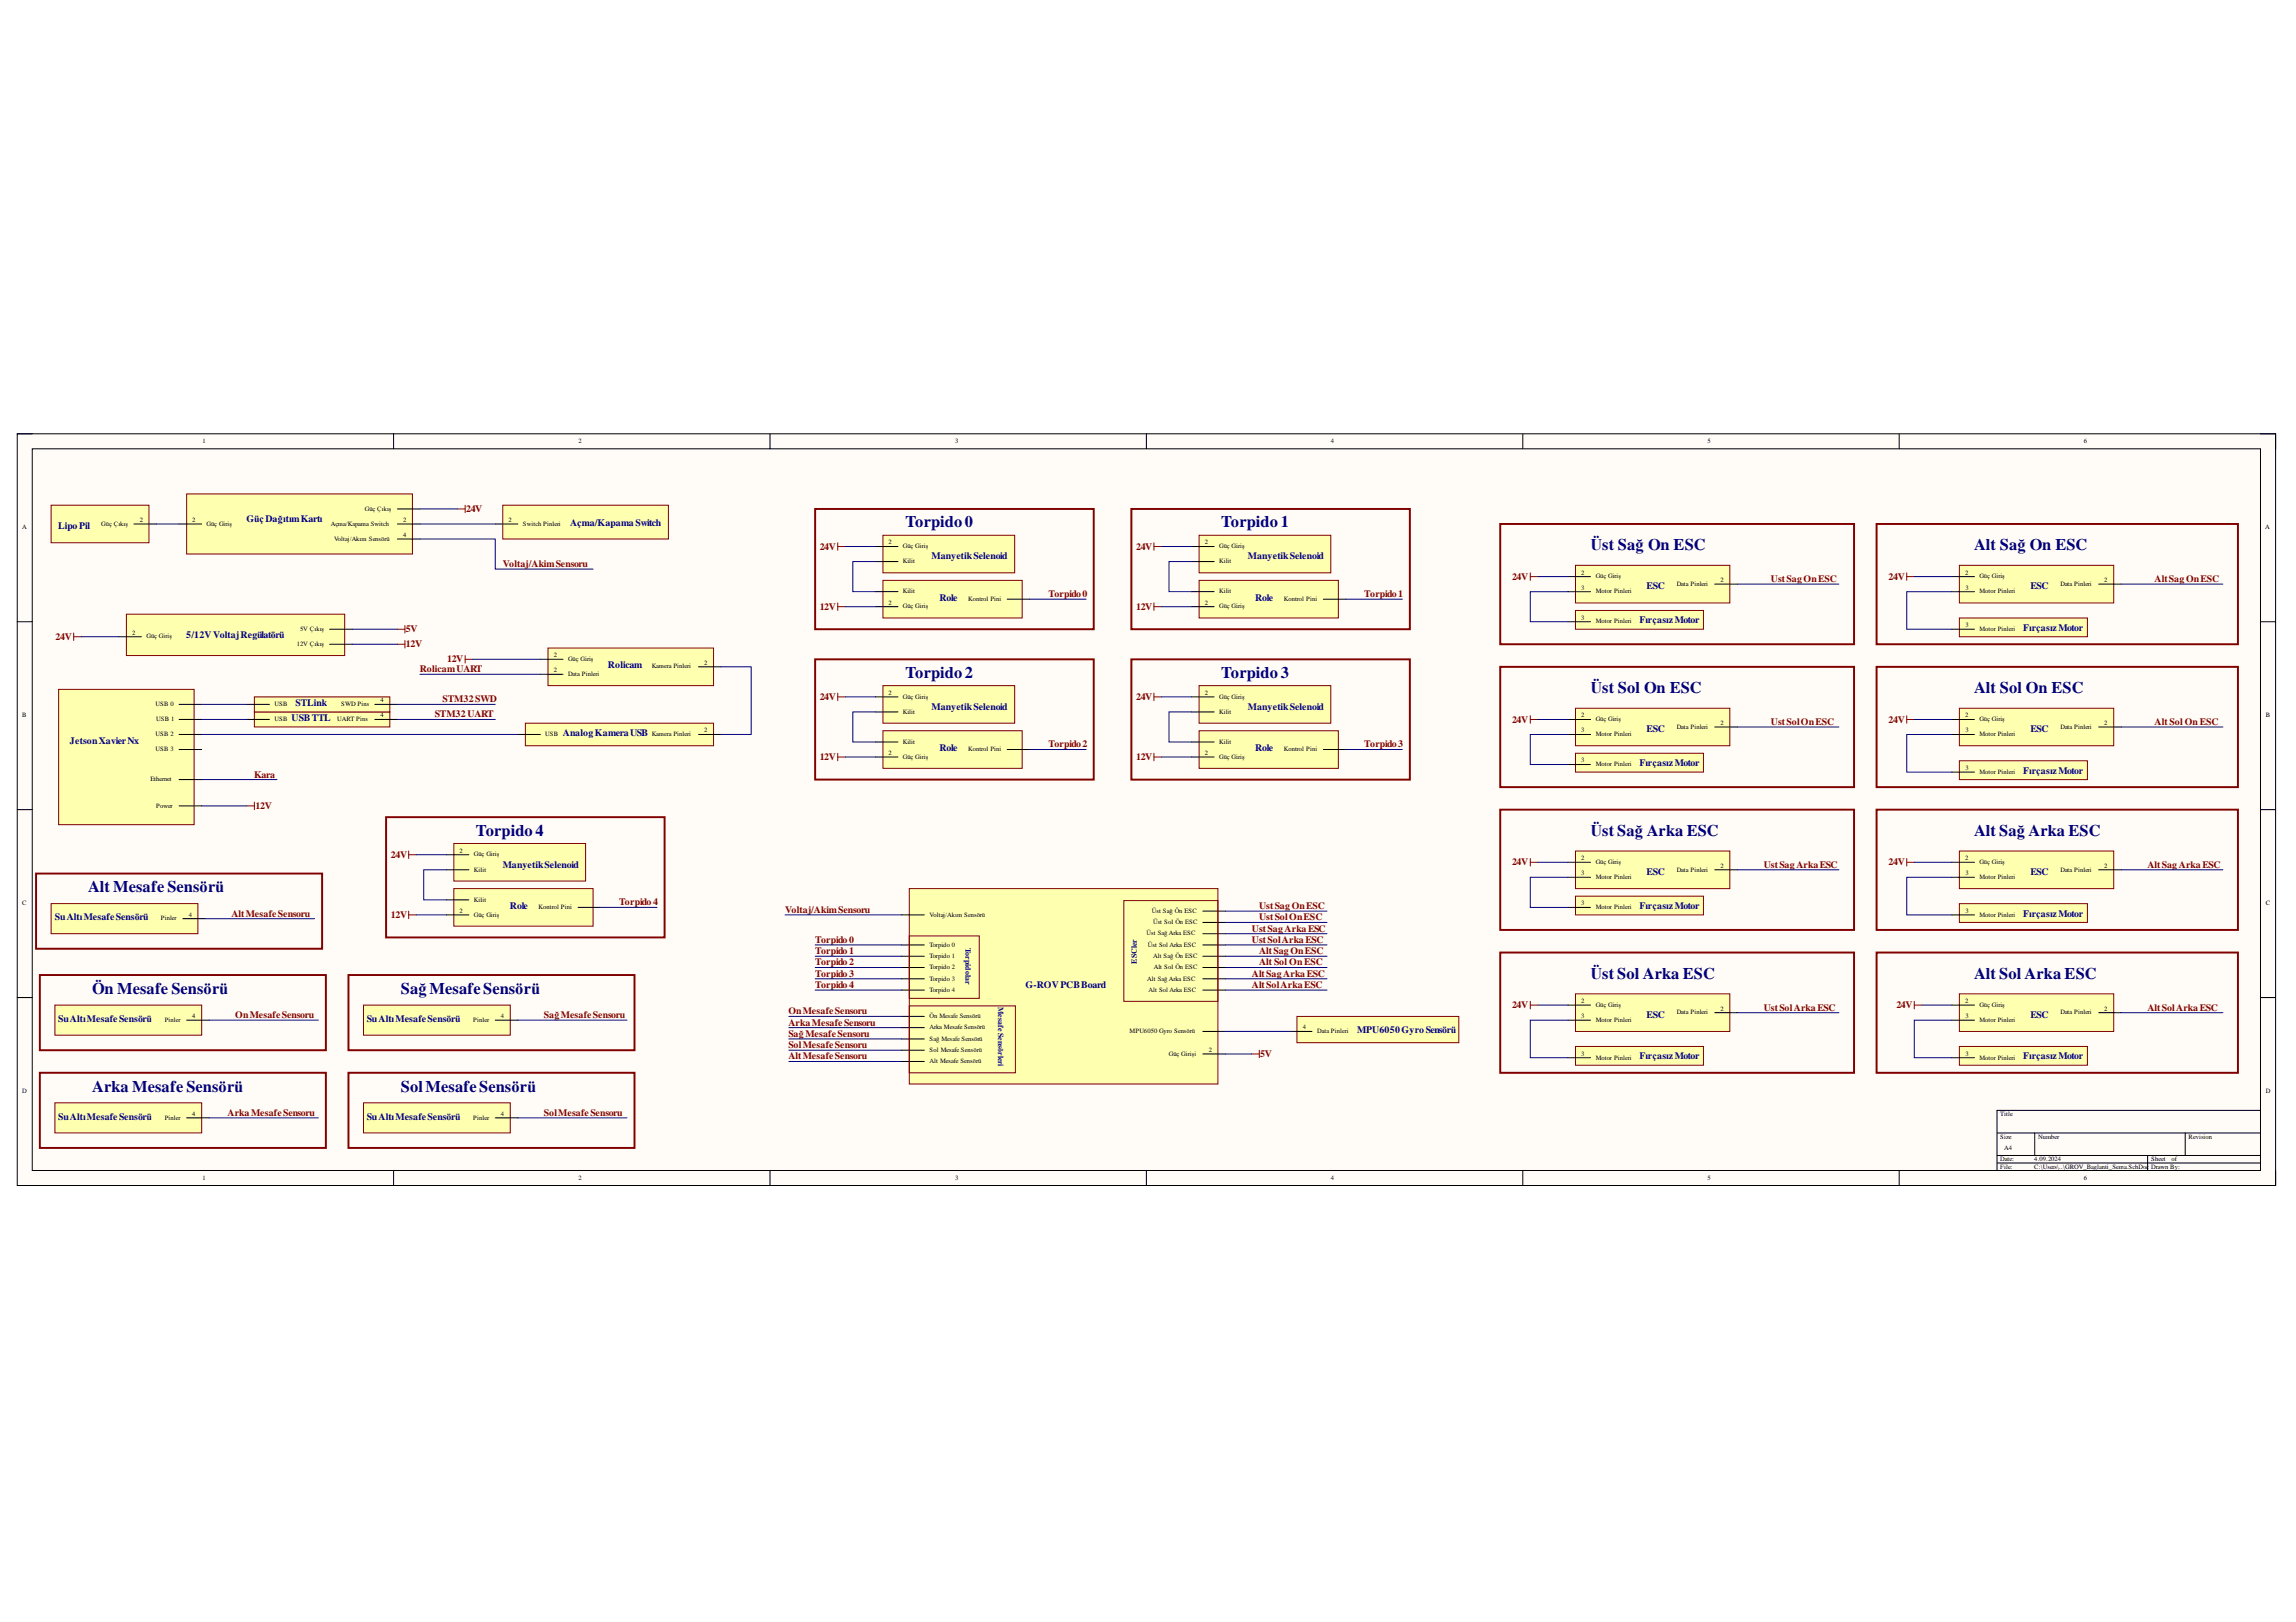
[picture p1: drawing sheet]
<svg xmlns="http://www.w3.org/2000/svg" width="297mm" height="210mm" viewBox="0 0 297 210" stroke-linecap="round" stroke-linejoin="round" font-family="sans-serif">
<defs><g id="words">
<g font-size="2.1" fill="#000080">
<text x="117.1" y="68.3">Torpido0</text>
<text x="158" y="68.3">Torpido1</text>
<text x="205.8" y="71.2">Üst Sağ On ESC</text>
<text x="255.4" y="71.2">Alt Sağ On ESC</text>
<text x="117.1" y="87.8">Torpido2</text>
<text x="158" y="87.8">Torpido3</text>
<text x="205.8" y="89.7">Üst Sol On ESC</text>
<text x="255.4" y="89.7">Alt Sol On ESC</text>
<text x="61.6" y="108.1">Torpido4</text>
<text x="205.8" y="108.1">Üst Sağ Arka ESC</text>
<text x="255.4" y="108.1">Alt Sağ Arka ESC</text>
<text x="11.4" y="115.5">Alt Mesafe Sensörü</text>
<text x="11.9" y="128.6">Ön Mesafe Sensörü</text>
<text x="51.8" y="128.6">Sağ MesafeSensörü</text>
<text x="205.8" y="126.6">Üst Sol Arka ESC</text>
<text x="255.4" y="126.6">Alt Sol Arka ESC</text>
<text x="11.9" y="141.3">Arka Mesafe Sensörü</text>
<text x="51.8" y="141.3">SolMesafeSensörü</text>
</g>
<g font-size="1.3" fill="#000080">
<text x="7.5" y="68.5">LipoPil</text>
<text x="31.9" y="67.5">GüçDağıtımKartı</text>
<text x="73.7" y="68">Açma/KapamaSwitch</text>
<text x="120.5" y="72.4">ManyetikSelenoid</text>
<text x="121.5" y="77.7">Role</text>
<text x="161.4" y="72.4">ManyetikSelenoid</text>
<text x="162.4" y="77.7">Role</text>
<text x="213" y="76.3">ESC</text>
<text x="262.7" y="76.3">ESC</text>
<text x="24.1" y="82.6">5/12VVoltajRegülatörü</text>
<text x="212.1" y="80.6">FırçasızMotor</text>
<text x="261.7" y="81.6">FırçasızMotor</text>
<text x="78.7" y="86.5">Rolicam</text>
<text x="37.7" y="93.3">USBTTL</text>
<text x="38.2" y="91.3">STLink</text>
<text x="72.8" y="95.2">AnalogKameraUSB</text>
<text x="120.5" y="91.8">ManyetikSelenoid</text>
<text x="161.4" y="91.8">ManyetikSelenoid</text>
<text x="213" y="94.7">ESC</text>
<text x="262.7" y="94.7">ESC</text>
<text x="9" y="96.2">JetsonXavierNx</text>
<text x="121.5" y="97.2">Role</text>
<text x="162.4" y="97.2">Role</text>
<text x="212.1" y="99.1">FırçasızMotor</text>
<text x="261.7" y="100.1">FırçasızMotor</text>
<text x="65" y="112.3">ManyetikSelenoid</text>
<text x="213" y="113.2">ESC</text>
<text x="262.7" y="113.2">ESC</text>
<text x="7.1" y="119">SuAltıMesafeSensörü</text>
<text x="66" y="117.6">Role</text>
<text x="212.1" y="117.6">FırçasızMotor</text>
<text x="261.7" y="118.6">FırçasızMotor</text>
<text x="132.7" y="127.8">G-ROVPCBBoard</text>
<text x="213" y="131.7">ESC</text>
<text x="262.7" y="131.7">ESC</text>
<text x="7.5" y="132.2">SuAltıMesafeSensörü</text>
<text x="47.4" y="132.2">SuAltıMesafeSensörü</text>
<text x="175.6" y="133.6">MPU6050GyroSensörü</text>
<text x="212.1" y="137">FırçasızMotor</text>
<text x="261.7" y="137">FırçasızMotor</text>
<text x="7.5" y="144.9">SuAltıMesafeSensörü</text>
<text x="47.4" y="144.9">SuAltıMesafeSensörü</text>
</g>
<g font-size="1.3" fill="#800000">
<text x="60.3" y="66.2">24V</text>
<text x="106.1" y="71.1">24V</text>
<text x="147" y="71.1">24V</text>
<text x="65" y="73.3">Voltaj/AkimSensoru</text>
<text x="135.7" y="77.2">Torpido0</text>
<text x="176.5" y="77.2">Torpido1</text>
<text x="195.6" y="75">24V</text>
<text x="229.1" y="75.3">UstSagOnESC</text>
<text x="244.3" y="75">24V</text>
<text x="278.7" y="75.3">AltSagOnESC</text>
<text x="7.2" y="82.8">24V</text>
<text x="52.5" y="83.7">12V</text>
<text x="52.5" y="81.8">5V</text>
<text x="106.1" y="78.9">12V</text>
<text x="147" y="78.9">12V</text>
<text x="54.3" y="86.9">RolicamUART</text>
<text x="57.8" y="85.7">12V</text>
<text x="56.2" y="92.8">STM32UART</text>
<text x="57.3" y="90.8">STM32SWD</text>
<text x="106.1" y="90.6">24V</text>
<text x="147" y="90.6">24V</text>
<text x="195.6" y="93.5">24V</text>
<text x="229.1" y="93.8">UstSolOnESC</text>
<text x="244.3" y="93.5">24V</text>
<text x="278.7" y="93.8">Alt Sol On ESC</text>
<text x="32.9" y="100.6">Kara</text>
<text x="106.1" y="98.3">12V</text>
<text x="135.7" y="96.7">Torpido2</text>
<text x="147" y="98.3">12V</text>
<text x="176.5" y="96.7">Torpido3</text>
<text x="33.1" y="104.7">12V</text>
<text x="50.6" y="111">24V</text>
<text x="195.6" y="111.9">24V</text>
<text x="228.2" y="112.3">UstSagArkaESC</text>
<text x="244.3" y="111.9">24V</text>
<text x="277.8" y="112.3">AltSagArkaESC</text>
<text x="29.9" y="118.6">AltMesafeSensoru</text>
<text x="50.6" y="118.8">12V</text>
<text x="80.1" y="117.1">Torpido4</text>
<text x="101.6" y="118.1">Voltaj/AkimSensoru</text>
<text x="162.9" y="117.6">UstSagOnESC</text>
<text x="162.9" y="119">UstSolOnESC</text>
<text x="105.5" y="122">Torpido0</text>
<text x="105.5" y="123.4">Torpido1</text>
<text x="105.5" y="124.9">Torpido2</text>
<text x="162" y="120.6">UstSagArkaESC</text>
<text x="162" y="122">UstSolArkaESC</text>
<text x="162.9" y="123.4">AltSagOnESC</text>
<text x="162.9" y="124.9">Alt Sol On ESC</text>
<text x="30.4" y="131.7">OnMesafeSensoru</text>
<text x="70.4" y="131.7">SağMesafeSensoru</text>
<text x="102" y="131.2">OnMesafeSensoru</text>
<text x="105.5" y="126.4">Torpido3</text>
<text x="105.5" y="127.8">Torpido4</text>
<text x="162" y="126.4">AltSagArkaESC</text>
<text x="162" y="127.8">AltSolArkaESC</text>
<text x="195.6" y="130.4">24V</text>
<text x="228.2" y="130.8">UstSolArkaESC</text>
<text x="245.3" y="130.4">24V</text>
<text x="277.8" y="130.8">AltSolArkaESC</text>
<text x="102" y="132.7">ArkaMesafeSensoru</text>
<text x="102" y="134.2">SağMesafeSensoru</text>
<text x="102" y="135.6">SolMesafeSensoru</text>
<text x="102" y="137">AltMesafeSensoru</text>
<text x="163.1" y="136.8">5V</text>
<text x="29.4" y="144.4">ArkaMesafeSensoru</text>
<text x="70.4" y="144.4">SolMesafeSensoru</text>
</g>
<g font-size="1" fill="#000080">
<text x="124.9" y="122.7" transform="rotate(90 124.9 122.7)">Torpidolar</text>
<text x="147.1" y="124.7" transform="rotate(-90 147.1 124.7)">ESCler</text>
<text x="129.1" y="130.4" transform="rotate(90 129.1 130.4)">Mesafe Sensörleri</text>
</g>
<g font-size=".8">
<text x="26.2" y="57.4">1</text>
<text x="74.8" y="57.4">2</text>
<text x="123.6" y="57.4">3</text>
<text x="172.2" y="57.4">4</text>
<text x="220.9" y="57.4">5</text>
<text x="269.6" y="57.4">6</text>
<text x="2.9" y="68.5">A</text>
<text x="13.1" y="68.1">Güç Çıkış</text>
<text x="18.1" y="67.6">2</text>
<text x="24.9" y="67.6">2</text>
<text x="26.7" y="68.1">Güç Giriş</text>
<text x="42.8" y="68.1">Açma/Kapama Switch</text>
<text x="43.2" y="70">Voltaj/Akım Sensörü</text>
<text x="47.2" y="66.1">Güç Çıkış</text>
<text x="52.2" y="67.6">2</text>
<text x="52.2" y="69.5">4</text>
<text x="65.8" y="67.6">2</text>
<text x="67.7" y="68.1">Switch Pinleri</text>
<text x="114.9" y="70.5">2</text>
<text x="116.8" y="71">Güç Giriş</text>
<text x="155.9" y="70.5">2</text>
<text x="157.7" y="71">Güç Giriş</text>
<text x="293" y="68.5">A</text>
<text x="116.8" y="72.9">Kilit</text>
<text x="116.8" y="76.8">Kilit</text>
<text x="125.2" y="77.8">Kontrol Pini</text>
<text x="157.7" y="72.9">Kilit</text>
<text x="157.7" y="76.8">Kilit</text>
<text x="166.1" y="77.8">Kontrol Pini</text>
<text x="204.6" y="74.4">2</text>
<text x="204.6" y="76.4">3</text>
<text x="206.4" y="74.9">Güç Giriş</text>
<text x="206.4" y="76.8">Motor Pinleri</text>
<text x="216.9" y="75.9">Data Pinleri</text>
<text x="222.6" y="75.4">2</text>
<text x="254.2" y="74.4">2</text>
<text x="254.3" y="76.4">3</text>
<text x="256.1" y="74.9">Güç Giriş</text>
<text x="256.1" y="76.8">Motor Pinleri</text>
<text x="266.6" y="75.9">Data Pinleri</text>
<text x="272.2" y="75.4">2</text>
<text x="17.1" y="82.2">2</text>
<text x="18.9" y="82.6">Güç Giriş</text>
<text x="38.4" y="83.6">12V Çıkış</text>
<text x="38.8" y="81.7">5V Çıkış</text>
<text x="114.9" y="78.3">2</text>
<text x="116.8" y="78.7">Güç Giriş</text>
<text x="155.9" y="78.3">2</text>
<text x="157.7" y="78.7">Güç Giriş</text>
<text x="204.6" y="80.3">3</text>
<text x="206.4" y="80.7">Motor Pinleri</text>
<text x="254.3" y="81.2">3</text>
<text x="256.1" y="81.7">Motor Pinleri</text>
<text x="71.6" y="85.1">2</text>
<text x="71.6" y="87">2</text>
<text x="73.5" y="85.6">Güç Giriş</text>
<text x="73.5" y="87.5">Data Pinleri</text>
<text x="84.3" y="86.5">Kamera Pinleri</text>
<text x="91.1" y="86.1">2</text>
<text x="114.9" y="90">2</text>
<text x="155.9" y="90">2</text>
<text x="2.9" y="92.8">B</text>
<text x="20.1" y="91.4">USB 0</text>
<text x="20.1" y="95.3">USB 2</text>
<text x="20.2" y="93.4">USB 1</text>
<text x="35.5" y="93.4">USB</text>
<text x="35.5" y="91.4">USB</text>
<text x="43.6" y="93.4">UART Pins</text>
<text x="44.1" y="91.4">SWD Pins</text>
<text x="49.2" y="92.8">4</text>
<text x="49.2" y="90.9">4</text>
<text x="70.5" y="95.3">USB</text>
<text x="84.3" y="95.3">Kamera Pinleri</text>
<text x="91.1" y="94.8">2</text>
<text x="116.8" y="92.4">Kilit</text>
<text x="116.8" y="90.5">Güç Giriş</text>
<text x="157.7" y="92.4">Kilit</text>
<text x="157.7" y="90.5">Güç Giriş</text>
<text x="204.6" y="92.8">2</text>
<text x="204.6" y="94.8">3</text>
<text x="206.4" y="93.4">Güç Giriş</text>
<text x="206.4" y="95.3">Motor Pinleri</text>
<text x="216.9" y="94.4">Data Pinleri</text>
<text x="222.6" y="93.9">2</text>
<text x="254.2" y="92.8">2</text>
<text x="254.3" y="94.8">3</text>
<text x="256.1" y="93.4">Güç Giriş</text>
<text x="256.1" y="95.3">Motor Pinleri</text>
<text x="266.6" y="94.4">Data Pinleri</text>
<text x="272.2" y="93.9">2</text>
<text x="293.1" y="92.8">B</text>
<text x="19.5" y="101.1">Ethernet</text>
<text x="20.1" y="97.2">USB 3</text>
<text x="114.9" y="97.7">2</text>
<text x="116.8" y="98.3">Güç Giriş</text>
<text x="116.8" y="96.3">Kilit</text>
<text x="125.2" y="97.2">Kontrol Pini</text>
<text x="155.9" y="97.7">2</text>
<text x="157.7" y="98.3">Güç Giriş</text>
<text x="157.7" y="96.3">Kilit</text>
<text x="166.1" y="97.2">Kontrol Pini</text>
<text x="204.6" y="98.7">3</text>
<text x="206.4" y="99.2">Motor Pinleri</text>
<text x="254.3" y="99.7">3</text>
<text x="256.1" y="100.2">Motor Pinleri</text>
<text x="20.2" y="104.6">Power</text>
<text x="59.5" y="110.4">2</text>
<text x="61.3" y="112.8">Kilit</text>
<text x="61.3" y="110.8">Güç Giriş</text>
<text x="204.6" y="111.3">2</text>
<text x="204.6" y="113.3">3</text>
<text x="206.4" y="111.9">Güç Giriş</text>
<text x="206.4" y="113.8">Motor Pinleri</text>
<text x="216.9" y="112.8">Data Pinleri</text>
<text x="222.6" y="112.4">2</text>
<text x="254.2" y="111.3">2</text>
<text x="254.3" y="113.3">3</text>
<text x="256.1" y="111.9">Güç Giriş</text>
<text x="256.1" y="113.8">Motor Pinleri</text>
<text x="266.6" y="112.8">Data Pinleri</text>
<text x="272.2" y="112.4">2</text>
<text x="2.9" y="117.2">C</text>
<text x="20.8" y="119.1">Pinler</text>
<text x="24.4" y="118.7">4</text>
<text x="59.5" y="118.2">2</text>
<text x="61.3" y="118.7">Güç Giriş</text>
<text x="61.3" y="116.7">Kilit</text>
<text x="69.7" y="117.7">Kontrol Pini</text>
<text x="120.3" y="118.7">Voltaj/Akım Sensörü</text>
<text x="149" y="118.2">Üst Sağ Ön ESC</text>
<text x="149.2" y="119.6">Üst Sol Ön ESC</text>
<text x="204.6" y="117.2">3</text>
<text x="206.4" y="117.7">Motor Pinleri</text>
<text x="254.3" y="118.2">3</text>
<text x="256.1" y="118.7">Motor Pinleri</text>
<text x="293.1" y="117.2">C</text>
<text x="120.3" y="122.6">Torpido 0</text>
<text x="120.3" y="124">Torpido 1</text>
<text x="120.3" y="125.5">Torpido 2</text>
<text x="148.3" y="121.1">Üst Sağ Arka ESC</text>
<text x="148.5" y="122.6">Üst Sol Arka ESC</text>
<text x="149.2" y="124">Alt Sağ Ön ESC</text>
<text x="149.3" y="125.5">Alt Sol Ön ESC</text>
<text x="24.9" y="131.8">4</text>
<text x="64.8" y="131.8">4</text>
<text x="120.3" y="126.9">Torpido 3</text>
<text x="120.3" y="128.4">Torpido 4</text>
<text x="120.3" y="131.8">Ön Mesafe Sensörü</text>
<text x="148.4" y="126.9">Alt Sağ Arka ESC</text>
<text x="148.6" y="128.4">Alt Sol Arka ESC</text>
<text x="204.6" y="129.8">2</text>
<text x="204.6" y="131.8">3</text>
<text x="206.4" y="130.4">Güç Giriş</text>
<text x="216.9" y="131.3">Data Pinleri</text>
<text x="222.6" y="130.8">2</text>
<text x="254.2" y="129.8">2</text>
<text x="254.3" y="131.8">3</text>
<text x="256.1" y="130.4">Güç Giriş</text>
<text x="266.6" y="131.3">Data Pinleri</text>
<text x="272.2" y="130.8">2</text>
<text x="21.3" y="132.3">Pinler</text>
<text x="61.2" y="132.3">Pinler</text>
<text x="120.3" y="133.2">Arka Mesafe Sensörü</text>
<text x="120.3" y="134.7">Sağ Mesafe Sensörü</text>
<text x="120.3" y="136.2">Sol Mesafe Sensörü</text>
<text x="120.3" y="137.6">Alt Mesafe Sensörü</text>
<text x="146.1" y="133.7">MPU6050 Gyro Sensörü</text>
<text x="151.2" y="136.7">Güç Girişi</text>
<text x="156.4" y="136.2">2</text>
<text x="168.5" y="133.2">4</text>
<text x="170.4" y="133.7">Data Pinleri</text>
<text x="204.6" y="136.7">3</text>
<text x="206.4" y="137.1">Motor Pinleri</text>
<text x="206.4" y="132.3">Motor Pinleri</text>
<text x="254.3" y="136.7">3</text>
<text x="256.1" y="137.1">Motor Pinleri</text>
<text x="256.1" y="132.3">Motor Pinleri</text>
<text x="2.9" y="141.5">D</text>
<text x="293.1" y="141.5">D</text>
<text x="21.3" y="144.9">Pinler</text>
<text x="24.9" y="144.5">4</text>
<text x="61.2" y="144.9">Pinler</text>
<text x="64.8" y="144.5">4</text>
<text x="258.8" y="144.5">Title</text>
<text x="258.8" y="147.3">Size</text>
<text x="259.3" y="148.8">A4</text>
<text x="263.7" y="147.3">Number</text>
<text x="283.1" y="147.3">Revision</text>
<text x="26.2" y="152.7">1</text>
<text x="74.8" y="152.7">2</text>
<text x="123.6" y="152.7">3</text>
<text x="172.2" y="152.7">4</text>
<text x="220.9" y="152.7">5</text>
<text x="258.8" y="150.3">Date:</text>
<text x="258.8" y="151.2">File:</text>
<text x="263.2" y="150.3">4.09.2024</text>
<text x="263.2" y="151.2">C:\Users\..\GROV_Baglanti_Sema.SchDoc Drawn By:</text>
<text x="269.6" y="152.7">6</text>
<text x="278.3" y="150.3">Sheet</text>
<text x="280.9" y="150.3">of</text>
</g>
</g></defs>
<path d="M2.2 56.1h292.2v97.3h-292.2z" fill-rule="evenodd" fill="#fffcf8"/>
<path d="M2.2 56.1h292.2v97.3h-292.2z" fill="none" stroke="#000" stroke-width=".13"/>
<path d="M4.2 58.1h288.2v93.4h-288.2z" fill-rule="evenodd" fill="#fffcf8"/>
<g fill="none" stroke="#000" stroke-width=".13">
<path d="M2.2 56.1h2M4.2 58.1h288.2v93.4h-288.2zM50.9 56.1v2M99.6 56.1v2M148.3 56.1v2M197 56.1v2M245.7 56.1v2M292.4 56.1h2v2M2.2 80.5h2M292.4 80.5h2M2.2 104.8h2M292.4 104.8h2"/>
<path d="M2.2 129.1h2M292.4 129.1h2M50.9 151.5v1.9M99.6 151.5v1.9M148.3 151.5v1.9M197 151.5v1.9M245.7 151.5v1.9M258.4 146.6h34M258.4 149.5h34M258.4 150.5h34M263.2 146.6v2.9M277.8 149.5v2"/>
<path d="M282.7 146.6v2.9M292.4 143.7h-34v7.8M294.4 151.5v1.9"/>
</g>
<path d="M7.6 89.2h17.5v17.5h-17.5z" fill-rule="evenodd" fill="#ffffb0"/>
<path d="M7.6 89.2h17.5v17.5h-17.5z" fill="none" stroke="#800000" stroke-width=".13"/>
<path d="M23.2 91.2h2.9M23.2 93.1h2.9M23.2 95h2.9M23.2 97h2.9M23.2 100.9h2.9M23.2 104.3h2.9" fill="none" stroke="#000" stroke-width=".13"/>
<path d="M24.1 63.9h29.3v7.8h-29.3z" fill-rule="evenodd" fill="#ffffb0"/>
<path d="M24.1 63.9h29.3v7.8h-29.3z" fill="none" stroke="#800000" stroke-width=".13"/>
<path d="M23.2 67.8h2.9M51.4 67.8h2.9M51.4 65.9h2.9M51.4 69.8h2.9" fill="none" stroke="#000" stroke-width=".13"/>
<path d="M16.4 79.5h28.2v5.3h-28.2z" fill-rule="evenodd" fill="#ffffb0"/>
<path d="M16.4 79.5h28.2v5.3h-28.2z" fill="none" stroke="#800000" stroke-width=".13"/>
<path d="M15.4 82.4h2.9M42.6 81.4h3M42.6 83.4h3" fill="none" stroke="#000" stroke-width=".13"/>
<path d="M32.9 92.1h17.5v2h-17.5z" fill-rule="evenodd" fill="#ffffb0"/>
<path d="M32.9 92.1h17.5v2h-17.5z" fill="none" stroke="#800000" stroke-width=".13"/>
<path d="M31.9 93.1h3M48.5 93.1h2.9" fill="none" stroke="#000" stroke-width=".13"/>
<path d="M32.9 90.2h17.5v1.9h-17.5z" fill-rule="evenodd" fill="#ffffb0"/>
<path d="M32.9 90.2h17.5v1.9h-17.5z" fill="none" stroke="#800000" stroke-width=".13"/>
<path d="M31.9 91.2h3M48.5 91.2h2.9" fill="none" stroke="#000" stroke-width=".13"/>
<path d="M6.6 65.4h12.7v4.8h-12.7z" fill-rule="evenodd" fill="#ffffb0"/>
<path d="M6.6 65.4h12.7v4.8h-12.7zM59.2 65.9h1M60.2 65.4v.9M9.5 81.9v1M9.5 82.4h1M51.4 83.4h1M51.4 81.4h1M52.4 80.9v1M52.4 82.9v1" fill="none" stroke="#800000" stroke-width=".13"/>
<path d="M17.3 67.8h2.9" fill="none" stroke="#000" stroke-width=".13"/>
<path d="M203.8 79h16.6v2.4h-16.6z" fill-rule="evenodd" fill="#ffffb0"/>
<path d="M203.8 79h16.6v2.4h-16.6z" fill="none" stroke="#800000" stroke-width=".13"/>
<path d="M202.9 80.5h2.9" fill="none" stroke="#000" stroke-width=".13"/>
<path d="M203.8 73.2h20v4.8h-20z" fill-rule="evenodd" fill="#ffffb0"/>
<path d="M198 74.1v1M198 74.6h1M203.8 73.2h20v4.8h-20z" fill="none" stroke="#800000" stroke-width=".13"/>
<path d="M202.9 74.6h2.9M202.9 76.6h2.9M221.8 75.6h3" fill="none" stroke="#000" stroke-width=".13"/>
<path d="M194.1 67.8h45.8v15.6h-45.8z" fill="none" stroke="#800000" stroke-width=".25"/>
<path d="M203.8 97.5h16.6v2.4h-16.6z" fill-rule="evenodd" fill="#ffffb0"/>
<path d="M203.8 97.5h16.6v2.4h-16.6z" fill="none" stroke="#800000" stroke-width=".13"/>
<path d="M202.9 98.9h2.9" fill="none" stroke="#000" stroke-width=".13"/>
<path d="M203.8 91.7h20v4.8h-20z" fill-rule="evenodd" fill="#ffffb0"/>
<path d="M198 92.6v1M198 93.1h1M203.8 91.7h20v4.8h-20z" fill="none" stroke="#800000" stroke-width=".13"/>
<path d="M202.9 93.1h2.9M202.9 95.1h2.9M221.8 94.1h3" fill="none" stroke="#000" stroke-width=".13"/>
<path d="M194.1 86.3h45.8v15.6h-45.8z" fill="none" stroke="#800000" stroke-width=".25"/>
<path d="M203.8 116h16.6v2.4h-16.6z" fill-rule="evenodd" fill="#ffffb0"/>
<path d="M203.8 116h16.6v2.4h-16.6z" fill="none" stroke="#800000" stroke-width=".13"/>
<path d="M202.9 117.4h2.9" fill="none" stroke="#000" stroke-width=".13"/>
<path d="M203.8 110.1h20v4.9h-20z" fill-rule="evenodd" fill="#ffffb0"/>
<path d="M198 111.1v1M198 111.6h1M203.8 110.1h20v4.9h-20z" fill="none" stroke="#800000" stroke-width=".13"/>
<path d="M202.9 111.6h2.9M202.9 113.5h2.9M221.8 112.6h3" fill="none" stroke="#000" stroke-width=".13"/>
<path d="M194.1 104.8h45.8v15.5h-45.8z" fill="none" stroke="#800000" stroke-width=".25"/>
<path d="M203.8 135.4h16.6v2.5h-16.6z" fill-rule="evenodd" fill="#ffffb0"/>
<path d="M203.8 135.4h16.6v2.5h-16.6z" fill="none" stroke="#800000" stroke-width=".13"/>
<path d="M202.9 136.9h2.9" fill="none" stroke="#000" stroke-width=".13"/>
<path d="M203.8 128.6h20v4.9h-20z" fill-rule="evenodd" fill="#ffffb0"/>
<path d="M198 129.6v1M198 130.1h1M203.8 128.6h20v4.9h-20z" fill="none" stroke="#800000" stroke-width=".13"/>
<path d="M202.9 130.1h2.9M202.9 132h2.9M221.8 131.1h3" fill="none" stroke="#000" stroke-width=".13"/>
<path d="M194.1 123.3h45.8v15.5h-45.8z" fill="none" stroke="#800000" stroke-width=".25"/>
<path d="M253.5 80h16.6v2.4h-16.6z" fill-rule="evenodd" fill="#ffffb0"/>
<path d="M253.5 80h16.6v2.4h-16.6z" fill="none" stroke="#800000" stroke-width=".13"/>
<path d="M252.5 81.4h2.9" fill="none" stroke="#000" stroke-width=".13"/>
<path d="M253.5 73.2h20v4.8h-20z" fill-rule="evenodd" fill="#ffffb0"/>
<path d="M246.7 74.1v1M246.7 74.6h1M253.5 73.2h20v4.8h-20z" fill="none" stroke="#800000" stroke-width=".13"/>
<path d="M252.5 74.6h2.9M252.5 76.6h2.9M271.5 75.6h2.9" fill="none" stroke="#000" stroke-width=".13"/>
<path d="M242.8 67.8h46.7v15.6h-46.7z" fill="none" stroke="#800000" stroke-width=".25"/>
<path d="M253.5 98.5h16.6v2.4h-16.6z" fill-rule="evenodd" fill="#ffffb0"/>
<path d="M253.5 98.5h16.6v2.4h-16.6z" fill="none" stroke="#800000" stroke-width=".13"/>
<path d="M252.5 99.9h2.9" fill="none" stroke="#000" stroke-width=".13"/>
<path d="M253.5 91.7h20v4.8h-20z" fill-rule="evenodd" fill="#ffffb0"/>
<path d="M246.7 92.6v1M246.7 93.1h1M253.5 91.7h20v4.8h-20z" fill="none" stroke="#800000" stroke-width=".13"/>
<path d="M252.5 93.1h2.9M252.5 95.1h2.9M271.5 94.1h2.9" fill="none" stroke="#000" stroke-width=".13"/>
<path d="M242.8 86.3h46.7v15.6h-46.7z" fill="none" stroke="#800000" stroke-width=".25"/>
<path d="M253.5 116.9h16.6v2.5h-16.6z" fill-rule="evenodd" fill="#ffffb0"/>
<path d="M253.5 116.9h16.6v2.5h-16.6z" fill="none" stroke="#800000" stroke-width=".13"/>
<path d="M252.5 118.4h2.9" fill="none" stroke="#000" stroke-width=".13"/>
<path d="M253.5 110.1h20v4.9h-20z" fill-rule="evenodd" fill="#ffffb0"/>
<path d="M246.7 111.1v1M246.7 111.6h1M253.5 110.1h20v4.9h-20z" fill="none" stroke="#800000" stroke-width=".13"/>
<path d="M252.5 111.6h2.9M252.5 113.5h2.9M271.5 112.6h2.9" fill="none" stroke="#000" stroke-width=".13"/>
<path d="M242.8 104.8h46.7v15.5h-46.7z" fill="none" stroke="#800000" stroke-width=".25"/>
<path d="M253.5 135.4h16.6v2.5h-16.6z" fill-rule="evenodd" fill="#ffffb0"/>
<path d="M253.5 135.4h16.6v2.5h-16.6z" fill="none" stroke="#800000" stroke-width=".13"/>
<path d="M252.5 136.9h2.9" fill="none" stroke="#000" stroke-width=".13"/>
<path d="M253.5 128.6h20v4.9h-20z" fill-rule="evenodd" fill="#ffffb0"/>
<path d="M247.7 129.6v1M247.7 130.1h.9M253.5 128.6h20v4.9h-20z" fill="none" stroke="#800000" stroke-width=".13"/>
<path d="M252.5 130.1h2.9M252.5 132h2.9M271.5 131.1h2.9" fill="none" stroke="#000" stroke-width=".13"/>
<path d="M242.8 123.3h46.7v15.5h-46.7z" fill="none" stroke="#800000" stroke-width=".25"/>
<path d="M65 65.4h21.5v4.4h-21.5z" fill-rule="evenodd" fill="#ffffb0"/>
<path d="M65 65.4h21.5v4.4h-21.5zM31.9 104.3h1M32.9 103.8v1" fill="none" stroke="#800000" stroke-width=".13"/>
<path d="M64.1 67.8h2.9" fill="none" stroke="#000" stroke-width=".13"/>
<path d="M7.1 130.1h19v3.9h-19z" fill-rule="evenodd" fill="#ffffb0"/>
<path d="M7.1 130.1h19v3.9h-19z" fill="none" stroke="#800000" stroke-width=".13"/>
<path d="M24.1 132h3" fill="none" stroke="#000" stroke-width=".13"/>
<path d="M5.2 126.2h37v9.7h-37z" fill="none" stroke="#800000" stroke-width=".25"/>
<path d="M7.1 142.7h19v3.9h-19z" fill-rule="evenodd" fill="#ffffb0"/>
<path d="M7.1 142.7h19v3.9h-19z" fill="none" stroke="#800000" stroke-width=".13"/>
<path d="M24.1 144.7h3" fill="none" stroke="#000" stroke-width=".13"/>
<path d="M5.2 138.8h37v9.8h-37z" fill="none" stroke="#800000" stroke-width=".25"/>
<path d="M47 130.1h19v3.9h-19z" fill-rule="evenodd" fill="#ffffb0"/>
<path d="M47 130.1h19v3.9h-19z" fill="none" stroke="#800000" stroke-width=".13"/>
<path d="M64.1 132h2.9" fill="none" stroke="#000" stroke-width=".13"/>
<path d="M45.1 126.2h37v9.7h-37z" fill="none" stroke="#800000" stroke-width=".25"/>
<path d="M47 142.7h19v3.9h-19z" fill-rule="evenodd" fill="#ffffb0"/>
<path d="M47 142.7h19v3.9h-19z" fill="none" stroke="#800000" stroke-width=".13"/>
<path d="M64.1 144.7h2.9" fill="none" stroke="#000" stroke-width=".13"/>
<path d="M45.1 138.8h37v9.8h-37z" fill="none" stroke="#800000" stroke-width=".25"/>
<path d="M6.6 116.9h19v3.9h-19z" fill-rule="evenodd" fill="#ffffb0"/>
<path d="M6.6 116.9h19v3.9h-19z" fill="none" stroke="#800000" stroke-width=".13"/>
<path d="M23.7 118.9h2.9" fill="none" stroke="#000" stroke-width=".13"/>
<path d="M4.7 113h37v9.8h-37z" fill="none" stroke="#800000" stroke-width=".25"/>
<path d="M70.9 83.9h21.4v4.8h-21.4z" fill-rule="evenodd" fill="#ffffb0"/>
<path d="M60.2 84.8v1M60.2 85.3h.9M70.9 83.9h21.4v4.8h-21.4z" fill="none" stroke="#800000" stroke-width=".13"/>
<path d="M69.9 85.3h2.9M69.9 87.3h2.9M90.4 86.3h2.9" fill="none" stroke="#000" stroke-width=".13"/>
<path d="M68 93.6h24.3v2.9h-24.3z" fill-rule="evenodd" fill="#ffffb0"/>
<path d="M68 93.6h24.3v2.9h-24.3z" fill="none" stroke="#800000" stroke-width=".13"/>
<path d="M67 95h2.9M90.4 95h2.9" fill="none" stroke="#000" stroke-width=".13"/>
<path d="M114.2 69.3h17.1v4.8h-17.1z" fill-rule="evenodd" fill="#ffffb0"/>
<path d="M114.2 69.3h17.1v4.8h-17.1z" fill="none" stroke="#800000" stroke-width=".13"/>
<path d="M113.3 72.7h2.9M113.3 70.7h2.9" fill="none" stroke="#000" stroke-width=".13"/>
<path d="M114.2 75.1h18v4.9h-18z" fill-rule="evenodd" fill="#ffffb0"/>
<path d="M108.4 70.2v1M108.4 78v1M108.4 78.5h1M108.4 70.7h1M114.2 75.1h18v4.9h-18z" fill="none" stroke="#800000" stroke-width=".13"/>
<path d="M113.3 78.5h2.9M113.3 76.6h2.9M130.3 77.5h2.9" fill="none" stroke="#000" stroke-width=".13"/>
<path d="M105.5 65.9h36v15.5h-36z" fill="none" stroke="#800000" stroke-width=".25"/>
<path d="M155.1 69.3h17.1v4.8h-17.1z" fill-rule="evenodd" fill="#ffffb0"/>
<path d="M155.1 69.3h17.1v4.8h-17.1z" fill="none" stroke="#800000" stroke-width=".13"/>
<path d="M154.2 72.7h2.9M154.2 70.7h2.9" fill="none" stroke="#000" stroke-width=".13"/>
<path d="M155.1 75.1h18v4.9h-18z" fill-rule="evenodd" fill="#ffffb0"/>
<path d="M149.3 70.2v1M149.3 78v1M149.3 78.5h1M149.3 70.7h1M155.1 75.1h18v4.9h-18z" fill="none" stroke="#800000" stroke-width=".13"/>
<path d="M154.2 78.5h2.9M154.2 76.6h2.9M171.2 77.5h2.9" fill="none" stroke="#000" stroke-width=".13"/>
<path d="M146.4 65.9h36v15.5h-36z" fill="none" stroke="#800000" stroke-width=".25"/>
<path d="M114.2 88.7h17.1v4.9h-17.1z" fill-rule="evenodd" fill="#ffffb0"/>
<path d="M114.2 88.7h17.1v4.9h-17.1z" fill="none" stroke="#800000" stroke-width=".13"/>
<path d="M113.3 92.1h2.9M113.3 90.2h2.9" fill="none" stroke="#000" stroke-width=".13"/>
<path d="M114.2 94.6h18v4.8h-18z" fill-rule="evenodd" fill="#ffffb0"/>
<path d="M108.4 89.7v1M108.4 97.5v1M108.4 98h1M108.4 90.2h1M114.2 94.6h18v4.8h-18z" fill="none" stroke="#800000" stroke-width=".13"/>
<path d="M113.3 98h2.9M113.3 96h2.9M130.3 97h2.9" fill="none" stroke="#000" stroke-width=".13"/>
<path d="M105.5 85.3h36v15.6h-36z" fill="none" stroke="#800000" stroke-width=".25"/>
<path d="M155.1 88.7h17.1v4.9h-17.1z" fill-rule="evenodd" fill="#ffffb0"/>
<path d="M155.1 88.7h17.1v4.9h-17.1z" fill="none" stroke="#800000" stroke-width=".13"/>
<path d="M154.2 92.1h2.9M154.2 90.2h2.9" fill="none" stroke="#000" stroke-width=".13"/>
<path d="M155.1 94.6h18v4.8h-18z" fill-rule="evenodd" fill="#ffffb0"/>
<path d="M149.3 89.7v1M149.3 97.5v1M149.3 98h1M149.3 90.2h1M155.1 94.6h18v4.8h-18z" fill="none" stroke="#800000" stroke-width=".13"/>
<path d="M154.2 98h2.9M154.2 96h2.9M171.2 97h2.9" fill="none" stroke="#000" stroke-width=".13"/>
<path d="M146.4 85.3h36v15.6h-36z" fill="none" stroke="#800000" stroke-width=".25"/>
<path d="M58.7 109.2h17.1v4.8h-17.1z" fill-rule="evenodd" fill="#ffffb0"/>
<path d="M58.7 109.2h17.1v4.8h-17.1z" fill="none" stroke="#800000" stroke-width=".13"/>
<path d="M57.7 112.6h3M57.7 110.6h3" fill="none" stroke="#000" stroke-width=".13"/>
<path d="M58.7 115h18v4.9h-18z" fill-rule="evenodd" fill="#ffffb0"/>
<path d="M52.9 110.1v1M52.9 117.9v1M52.9 118.4h.9M52.9 110.6h.9M58.7 115h18v4.9h-18z" fill="none" stroke="#800000" stroke-width=".13"/>
<path d="M57.7 118.4h3M57.7 116.5h3M74.8 117.4h2.9" fill="none" stroke="#000" stroke-width=".13"/>
<path d="M49.9 105.7h36.1v15.6h-36.1z" fill="none" stroke="#800000" stroke-width=".25"/>
<path d="M117.6 115h40v25.3h-40z" fill-rule="evenodd" fill="#ffffb0"/>
<path d="M117.6 115h40v25.3h-40zM145.4 116.5h12.2v13.1h-12.2zM117.6 130.2h13.8v8.6h-13.8zM117.6 121.1h9.1v8.1h-9.1zM161.9 136.4h1M162.9 135.9v1" fill="none" stroke="#800000" stroke-width=".13"/>
<g fill="none" stroke="#000" stroke-width=".13">
<path d="M116.7 118.4h2.9M155.6 117.9h2.9M155.6 119.4h2.9M116.7 122.3h2.9M116.7 123.7h2.9M116.7 125.2h2.9M116.7 126.7h2.9M116.7 128.1h2.9M116.7 131.5h2.9M116.7 133h2.9M116.7 134.5h2.9M116.7 135.9h2.9"/>
<path d="M116.7 137.4h2.9M155.6 120.8h2.9M155.6 122.3h2.9M155.6 123.7h2.9M155.6 125.2h2.9M155.6 126.7h2.9M155.6 128.1h2.9M155.6 133.5h2.9M155.6 136.4h2.9"/>
</g>
<path d="M167.8 131.5h20.9v3.4h-20.9z" fill-rule="evenodd" fill="#ffffb0"/>
<path d="M167.8 131.5h20.9v3.4h-20.9z" fill="none" stroke="#800000" stroke-width=".13"/>
<path d="M166.8 133.5h2.9" fill="none" stroke="#000" stroke-width=".13"/>
<g fill="none" stroke="#000080" stroke-width=".13">
<path d="M20.2 67.8h3M54.3 69.8h9.8v3.8h12.6M54.3 67.8h9.8M54.3 65.9h4.9M109.4 78.5h3.9M109.4 70.7h3.9M113.3 72.7h-3v3.9h3M133.2 77.5h7.3M150.3 78.5h3.9M150.3 70.7h3.9M154.2 72.7h-3v3.9h3M174.1 77.5h7.3"/>
<path d="M199 74.6h3.9M202.9 76.6h-4.9v3.9h4.9M224.8 75.6h13.1M247.7 74.6h4.8M252.5 76.6h-5.8v4.8h5.8M274.4 75.6h13.2M10.5 82.4h4.9M26.1 93.1h5.8M26.1 91.2h5.8M26.1 95h40.9M45.6 83.4h5.8M45.6 81.4h5.8"/>
<path d="M51.4 93.1h12.7M51.4 91.2h12.7M54.3 87.3h15.6M61.1 85.3h8.8M93.3 86.3h3.9v8.7h-3.9M109.4 98h3.9M109.4 90.2h3.9M113.3 92.1h-3v3.9h3M133.2 97h7.3M150.3 98h3.9M150.3 90.2h3.9M154.2 92.1h-3v3.9h3"/>
<path d="M174.1 97h7.3M199 93.1h3.9M202.9 95.1h-4.9v3.8h4.9M224.8 94.1h13.1M247.7 93.1h4.8M252.5 95.1h-5.8v4.8h5.8M274.4 94.1h13.2M26.1 104.3h5.8M26.1 100.9h9.7M26.6 118.9h14.1M53.8 118.4h3.9M53.8 110.6h3.9"/>
<path d="M57.7 112.6h-2.9v3.9h2.9M77.7 117.4h7.3M101.6 118.4h15.1M158.5 117.9h13.2M158.5 119.4h13.2M199 111.6h3.9M202.9 113.5h-4.9v3.9h4.9M224.8 112.6h13.1M247.7 111.6h4.8M252.5 113.5h-5.8v4.9h5.8M274.4 112.6h13.2M27.1 132h14.1"/>
<path d="M67 132h14.1M102.1 131.5h14.6M102.1 133h14.6M102.1 134.5h14.6M102.1 135.9h14.6M102.1 137.4h14.6M105.5 122.3h11.2M105.5 123.7h11.2M105.5 125.2h11.2M105.5 126.7h11.2M105.5 128.1h11.2M158.5 136.4h3.4"/>
<path d="M158.5 133.5h8.3M158.5 120.8h13.2M158.5 122.3h13.2M158.5 123.7h13.2M158.5 125.2h13.2M158.5 126.7h13.2M158.5 128.1h13.2M199 130.1h3.9M202.9 132h-4.9v4.9h4.9M224.8 131.1h13.1M248.6 130.1h3.9M252.5 132h-4.8v4.9h4.8"/>
<path d="M274.4 131.1h13.2M27.1 144.7h14.1M67 144.7h14.1"/>
</g>
<use href="#words"/>
</svg>
